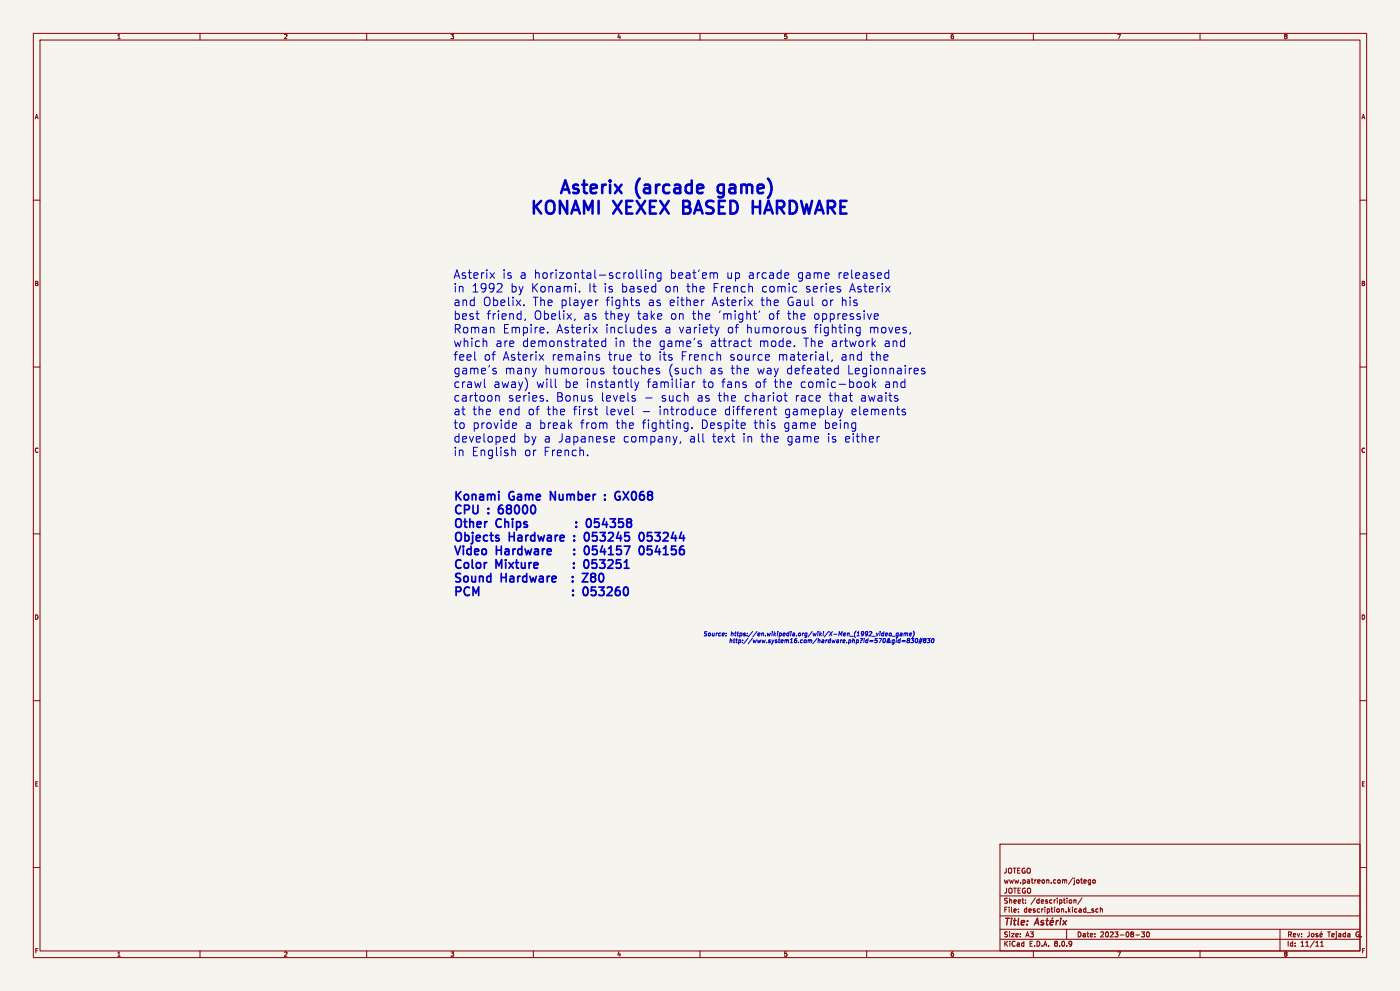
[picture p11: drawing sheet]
<svg xmlns="http://www.w3.org/2000/svg" width="420mm" height="297mm" viewBox="0 0 420 297" stroke-linecap="round" stroke-linejoin="round" font-family="sans-serif">
<defs><g id="words">
<g font-size="5.3" fill="#0000c2">
<text x="172" y="58.4">Asterix</text>
<text x="195.5" y="58.4">(arcade</text>
<text x="221.7" y="58.4">game)</text>
<text x="158.7" y="64.5">KONAMI</text>
<text x="184.4" y="64.5">XEXEX</text>
<text x="206.6" y="64.5">BASED</text>
<text x="229" y="64.5">HARDWARE</text>
</g>
<g font-size="3.5" fill="#0000c2">
<text x="135.9" y="83.7">Asterix</text>
<text x="150.5" y="83.7">is</text>
<text x="155.6" y="83.7">a horizontal-scrolling</text>
<text x="200.5" y="83.7">beat'em</text>
<text x="217.4" y="83.7">up</text>
<text x="223.9" y="83.7">arcade</text>
<text x="238.6" y="83.7">game</text>
<text x="250.6" y="83.7">released</text>
<text x="135.9" y="87.8">in</text>
<text x="141.3" y="87.8">1992</text>
<text x="152.8" y="87.8">by Konami.</text>
<text x="176.1" y="87.8">It</text>
<text x="180.6" y="87.8">is</text>
<text x="185.8" y="87.8">based</text>
<text x="198.8" y="87.8">on</text>
<text x="205.3" y="87.8">the</text>
<text x="213.1" y="87.8">French</text>
<text x="227.7" y="87.8">comic</text>
<text x="240.8" y="87.8">series</text>
<text x="253.9" y="87.8">Asterix</text>
<text x="135.9" y="91.9">and</text>
<text x="144.7" y="91.9">Obelix.</text>
<text x="159.5" y="91.9">The player</text>
<text x="181.3" y="91.9">fights</text>
<text x="193.9" y="91.9">as</text>
<text x="200.2" y="91.9">either</text>
<text x="212.9" y="91.9">Asterix</text>
<text x="227.5" y="91.9">the</text>
<text x="235.3" y="91.9">Gaul</text>
<text x="245.7" y="91.9">or</text>
<text x="251.4" y="91.9">his</text>
<text x="135.9" y="96">best</text>
<text x="135.9" y="100.1">Roman</text>
<text x="145.8" y="96">friend,</text>
<text x="150.6" y="100.1">Empire.</text>
<text x="159.9" y="96">Obelix,</text>
<text x="166.6" y="100.1">Asterix</text>
<text x="174.7" y="96">as</text>
<text x="180.9" y="96">they</text>
<text x="181.2" y="100.1">includes</text>
<text x="190.7" y="96">take</text>
<text x="198.9" y="100.1">a variety</text>
<text x="200.5" y="96">on</text>
<text x="207" y="96">the</text>
<text x="214.8" y="96">'might'</text>
<text x="217.6" y="100.1">of</text>
<text x="223.2" y="100.1">humorous</text>
<text x="229.8" y="96">of</text>
<text x="235.4" y="96">the</text>
<text x="243.2" y="96">oppressive</text>
<text x="243.6" y="100.1">fighting</text>
<text x="260" y="100.1">moves,</text>
<text x="135.9" y="104.2">which</text>
<text x="148.4" y="104.2">are</text>
<text x="156.4" y="104.2">demonstrated</text>
<text x="184" y="104.2">in</text>
<text x="189.4" y="104.2">the</text>
<text x="197.2" y="104.2">game's</text>
<text x="212.5" y="104.2">attract</text>
<text x="227.1" y="104.2">mode.</text>
<text x="240.3" y="104.2">The artwork</text>
<text x="264.4" y="104.2">and</text>
<text x="135.9" y="108.3">feel</text>
<text x="135.9" y="112.4">game's</text>
<text x="144.9" y="108.3">of</text>
<text x="150.5" y="108.3">Asterix</text>
<text x="151.2" y="112.4">many</text>
<text x="163" y="112.4">humorous</text>
<text x="165.1" y="108.3">remains</text>
<text x="182" y="108.3">true</text>
<text x="183.4" y="112.4">touches</text>
<text x="191.4" y="108.3">to</text>
<text x="197" y="108.3">its</text>
<text x="200" y="112.4">(such</text>
<text x="203.6" y="108.3">French</text>
<text x="212.4" y="112.4">as</text>
<text x="218.2" y="108.3">source</text>
<text x="218.7" y="112.4">the</text>
<text x="226.5" y="112.4">way</text>
<text x="232.7" y="108.3">material,</text>
<text x="235.3" y="112.4">defeated</text>
<text x="251.5" y="108.3">and</text>
<text x="253.5" y="112.4">Legionnaires</text>
<text x="260.3" y="108.3">the</text>
<text x="135.9" y="116.5">crawl</text>
<text x="147.8" y="116.5">away)</text>
<text x="160.6" y="116.5">will</text>
<text x="169" y="116.5">be instantly</text>
<text x="193.6" y="116.5">familiar</text>
<text x="210.2" y="116.5">to</text>
<text x="215.8" y="116.5">fans</text>
<text x="225.8" y="116.5">of</text>
<text x="231.5" y="116.5">the</text>
<text x="239.3" y="116.5">comic-book</text>
<text x="264.5" y="116.5">and</text>
<text x="135.9" y="120.6">cartoon</text>
<text x="135.9" y="124.6">at</text>
<text x="141.5" y="124.6">the</text>
<text x="149.3" y="124.6">end</text>
<text x="152.2" y="120.6">series.</text>
<text x="158" y="124.6">of</text>
<text x="163.6" y="124.6">the</text>
<text x="166.5" y="120.6">Bonus</text>
<text x="171.4" y="124.6">first</text>
<text x="179.9" y="120.6">levels</text>
<text x="181.1" y="124.6">level</text>
<text x="196.9" y="124.6">introduce</text>
<text x="197.8" y="120.6">such</text>
<text x="208.5" y="120.6">as</text>
<text x="214.8" y="120.6">the</text>
<text x="216.6" y="124.6">different</text>
<text x="222.6" y="120.6">chariot</text>
<text x="234.6" y="124.6">gameplay</text>
<text x="237.8" y="120.6">race</text>
<text x="247.9" y="120.6">that</text>
<text x="254.5" y="124.6">elements</text>
<text x="257.3" y="120.6">awaits</text>
<text x="135.9" y="128.7">to</text>
<text x="141.5" y="128.7">provide</text>
<text x="157.2" y="128.7">a break</text>
<text x="173.7" y="128.7">from</text>
<text x="184.3" y="128.7">the</text>
<text x="192.1" y="128.7">fighting.</text>
<text x="209.7" y="128.7">Despite</text>
<text x="225.5" y="128.7">this</text>
<text x="234.4" y="128.7">game</text>
<text x="246.4" y="128.7">being</text>
<text x="135.9" y="132.8">developed</text>
<text x="135.9" y="136.9">in</text>
<text x="141.3" y="136.9">English</text>
<text x="156.8" y="132.8">by a Japanese</text>
<text x="157" y="136.9">or</text>
<text x="162.7" y="136.9">French.</text>
<text x="186.5" y="132.8">company,</text>
<text x="206.3" y="132.8">all</text>
<text x="213.1" y="132.8">text</text>
<text x="222.1" y="132.8">in</text>
<text x="227.5" y="132.8">the</text>
<text x="235.3" y="132.8">game</text>
<text x="247.4" y="132.8">is</text>
<text x="252.5" y="132.8">either</text>
<text x="135.9" y="150.2">Konami</text>
<text x="135.9" y="154.3">CPU</text>
<text x="146.6" y="154.3">:</text>
<text x="150.7" y="154.3">68000</text>
<text x="152.9" y="150.2">Game</text>
<text x="166.2" y="150.2">Number</text>
<text x="183.6" y="150.2">:</text>
<text x="187.7" y="150.2">GX068</text>
<text x="135.9" y="158.4">Other</text>
<text x="149" y="158.4">Chips</text>
<text x="180.1" y="158.4">:</text>
<text x="184.2" y="158.4">054358</text>
<text x="135.9" y="162.5">Objects</text>
<text x="135.9" y="166.6">Video</text>
<text x="149" y="166.6">Hardware</text>
<text x="152.9" y="162.5">Hardware</text>
<text x="175.4" y="166.6">:</text>
<text x="177.5" y="162.5">053245</text>
<text x="179.6" y="166.6">054157</text>
<text x="195" y="162.5">053244</text>
<text x="197" y="166.6">054156</text>
<text x="135.9" y="170.6">Color</text>
<text x="148.9" y="170.6">Mixture</text>
<text x="177.3" y="170.6">:</text>
<text x="181.5" y="170.6">053251</text>
<text x="135.9" y="174.7">Sound</text>
<text x="135.9" y="178.8">PCM</text>
<text x="150.5" y="174.7">Hardware</text>
<text x="173.9" y="174.7">:</text>
<text x="178.1" y="174.7">Z80</text>
<text x="185.2" y="178.8">:</text>
</g>
<text font-size="2.8" fill="#840000" x="301" y="277.9">Title:</text>
<g font-size="2.1" fill="#840000">
<text x="301" y="262">JOTEGO</text>
<text x="301" y="268.2">JOTEGO</text>
<text x="301" y="265">www.patreon.com/jotego</text>
<text x="301" y="273.7">File:</text>
<text x="301" y="271">Sheet:</text>
<text x="307.1" y="273.7">description.kicad_sch</text>
<text x="309.2" y="271">/description/</text>
<text x="301" y="281.1">Size:</text>
<text x="307.6" y="281.1">A3</text>
<text x="323" y="281.1">Date:</text>
<text x="330" y="281.1">2023-08-30</text>
<text x="386" y="281.3">Rev:</text>
<text x="399.1" y="281.3">Tejada</text>
<text x="408.1" y="281.3">G.</text>
<text x="301" y="283.9">KiCad</text>
<text x="308.7" y="283.9">E.D.A.</text>
<text x="316.3" y="283.9">8.0.9</text>
<text x="386" y="283.9">Id:</text>
<text x="390.1" y="283.9">11/11</text>
</g>
<g font-size="1.8" fill="#840000">
<text x="35" y="11.9">1</text>
<text x="85" y="11.9">2</text>
<text x="135" y="11.9">3</text>
<text x="185" y="11.9">4</text>
<text x="235" y="11.9">5</text>
<text x="285" y="11.9">6</text>
<text x="335" y="11.9">7</text>
<text x="385" y="11.9">8</text>
<text x="10.3" y="35.9">A</text>
<text x="408.3" y="35.9">A</text>
<text x="10.3" y="85.9">B</text>
<text x="408.2" y="85.9">B</text>
<text x="10.3" y="135.9">C</text>
<text x="408.2" y="135.9">C</text>
<text x="10.3" y="185.9">D</text>
<text x="408.2" y="185.9">D</text>
<text x="10.3" y="235.9">E</text>
<text x="408.3" y="235.9">E</text>
<text x="10.3" y="285.9">F</text>
<text x="35" y="286.9">1</text>
<text x="85" y="286.9">2</text>
<text x="135" y="286.9">3</text>
<text x="185" y="286.9">4</text>
<text x="235" y="286.9">5</text>
<text x="285" y="286.9">6</text>
<text x="335" y="286.9">7</text>
<text x="385" y="286.9">8</text>
<text x="408.3" y="285.9">F</text>
</g>
<g font-size="1.8" fill="#0000c2">
<text x="210.8" y="190.7">Source:</text>
<text x="219.4" y="190.7">https://en.wikipedia.org/wiki/X-Men_(1992_video_game)</text>
<text x="220" y="192.8">http://www.system16.com/hardware.php?id=570&amp;gid=830#830</text>
</g>
</g></defs>
<path d="M0 0h420v297h-420z" fill="#f5f4ef" stroke="#f5f4ef" stroke-width=".3"/>
<g fill="none" stroke="#840000" stroke-width=".3">
<path d="M10 10h400v277h-400zM12 12h396v273h-396zM60 10v2M110 10v2M160 10v2M210 10v2M260 10v2M310 10v2M360 10v2M10 60h2M408 60h2M10 110h2"/>
<path d="M408 110h2M10 160h2M408 160h2M10 210h2M408 210h2M300 253h108v32h-108zM10 260h2M300 278.5h108M300 274.5h108M300 268.5h108M305.5 273.2v.2M305.5 272.5v.1"/>
<path d="M307.7 270.5v.2M307.7 269.8v.1M320 278.5v3M321.2 269.7l.3 .3v.4l-.3 .3M322.2 269.8h.5l.1 .9M322.2 269.7v1M324.2 263.7h.5M324.6 264.7h.1M324.6 269.1l-1.3 1.9M325.2 264.2l.7-.2-.1-.2-.4-.1-.2 .2v.7h.6M327.2 263.8l-.5-.1-.3 .3 .2 .6h.6M327.2 263.7v1.2l-.3 .3-.4-.1"/>
<path d="M327.6 272.8l.6 .4-.3 .2-.4-.1M327.6 272.5h.5M327.9 263.8h.6l-.1 .8-.5-.1zM329.4 272.5l-.4-.1-.3 .3 .2 .6h.5M330.1 272.5h.6v.9M330.1 271.9v1.5M342.4 279.3h1l-.5 .6h.3M343.2 279.9l.1 .1M344.1 279.4l.2-.1a.73 .73 0 0 1 .5 .8 .73 .73 0 0 1-.6 .6l-.3-.5zM384 278.5v6.5M392.8 279.3l-.1 1.3-.5 .2M393.5 279.9l.4-.1 .3 .3v.4l-.3 .3-.5-.3z"/>
<path d="M395.3 279.9l-.3-.1-.2 .2 .5 .4v.3h-.5M396.5 279.2l-.2 .2M398.3 279.3h.8M407.5 279.3a.72 .72 0 0 0-.8 .8 .72 .72 0 0 0 .9 .6M408 260h2M60 285v2M110 285v2M160 285v2M210 285v2M260 285v2M300 281.5h108M310 285v2"/>
<path d="M340.7 280.2h1.2M343.3 280l-.1 .7-.8-.1M360 285v2M396 280.3l.7-.2-.1-.2-.4-.1-.2 .2v.7h.6M396.2 283.6h.8M396.2 282.5l.4-.4v1.5M407.4 280.1h.3"/>
</g>
<g fill="none" stroke="#840000" stroke-width=".4">
<path d="M310.3 277.2l.9-2 .4 2M310.5 276.6h1M313.1 276l-.5-.1-.3 .4 .7 .3v.5h-.8M313.8 275.9h.7M314.2 275.2l-.3 1.7 .5 .3M315 276.5l1-.2v-.3h-.8l-.2 .9 .2 .3 .6-.1M315.9 275.1l-.3 .3M316.9 275.9l-.1 1.3M317.5 275.9l-.6 .4M318.2 275.9l-.2 1.3M318.3 275.2l-.1 .2M318.9 275.9l.9 1.3"/>
<path d="M320 275.9l-1.2 1.3"/>
</g>
<g fill="none" stroke="#0000c2" stroke-width=".3">
<path d="M147 81.7l1.3 1.7M148.3 81.7l-1.3 1.7M150.1 85l.5 .5-.1 .6-1.4 1.4h1.5M157.2 91.4v.2M157.6 95.6l-.2 .5M164.3 99.5v.3M172.5 95.6l-.2 .5M173.8 87.3v.2M177.8 98.1l1.4 1.7M178.7 89.9v1.7M179.2 98.1l-1.4 1.7M179.4 89.9l-.5 .1-.2 .4"/>
<path d="M190.8 90.4l1.1 .7-.4 .5-.7-.1M191 80.9v2.2l.4 .3M191.7 90l-.6-.1-.3 .4M192.4 80.9v2.2l.3 .3M193.7 80.9v.2M193.7 81.7v1.7M194.9 81.7v1.7M194.9 82l.4-.3 .6 .2 .1 1.5M196 85.8l.7 .1M196.7 87.4l-.7 .1M196.7 85v2.5M196.7 98.2l-.6-.1-.4 .4 .2 .3 .8 .3v.6h-1"/>
<path d="M198.3 81.9l-.7-.2-.5 .5v.7l.2 .4h1M198.3 81.7v2.1l-.5 .5-.6-.1M198.4 94.1l.1 .5-1.2 .3M210.5 89.9v1.7M211.2 89.9l-.5 .1-.2 .4M213.8 81.7l.3 .4M214.1 82.1l.4-.4 .6 .2 .1 1.5M214.1 82.1v1.3M214.5 98.1l.6 1.7M215.1 99.8l-.4 .7M215.7 98.1l-.6 1.7M224.4 89.9l1.3 1.7"/>
<path d="M225 85.8l.6 .1 .1 .3v1.3M225.7 89.9l-1.3 1.7M226 94h.9M226.3 93.2v2.1l.6 .4M227.9 93.2l-.2 .4M235.8 81.7l.7 .2 .1 .4-1.2 .3M236.5 83.3l-.7 .1M238.1 87.4h.9M238.1 85.9h.9M241.3 94.1l.2 .5-1.2 .3M241.6 98.2l-.6-.1-.4 .4 .1 .3 .9 .3v.6h-1M243.8 91.5l.2 .1"/>
<path d="M248.4 81.7l.3 .6-1.2 .3M248.6 83.3l-.2 .1M251.3 86.6l.8 .2 .1 .4-.3 .3-.8-.1M251.3 85.9h.8M257.1 90.9v.6M258 98.2l-.7-.1-.5 .5v.7l.3 .4h.9M258 98.1v2.1l-.2 .3M262.3 94.9l1.2-.3-.1-.5-.8-.1-.3 .4 .1 1.2h1M265.6 85.8l1.4 1.7M266.6 81.9l-.7-.2-.5 .5v.7l.3 .4h.9M266.6 80.9v2.5M267 85.8l-1.4 1.7"/>
<path d="M273.1 99.7l-.2 .5M142.5 107.8l.3 .2M145.3 113.6v2.2l.4 .3M145.9 102.3l.1 1.6M148.2 111.2l.6 .1 .1 .4-.3 .4h-.5M148.2 110.4l.6 .1M148.7 118.8l.4-.3 .6 .2 .1 1.5M161.8 106.3l1.3 1.7M163.1 106.3l-1.3 1.7M164.2 120v.2M166.6 113.6v2.2l.4 .3M177.6 119.5v.6"/>
<path d="M178.7 102.2l.7 .1 .1 .5-1.2 .2M178.8 106.8l1.1 .7-.4 .5-.7-.2M179.4 103.8l-.7 .1M179.8 106.4l-.6-.1-.4 .3M181.1 110.5l-.6-.1-.4 .3 .2 .4 .8 .2v.6h-1M181.7 102.3l-.7-.1-.5 .5v.7l.2 .4h1M181.7 101.3v2.6M189 106.3l.3 .6-1.2 .2M189.2 107.8l-.2 .2M189.5 116l.2 .1M189.9 118.5l.6 .2M189.9 119.4l.6 .1 .2 .4-.4 .3h-.5"/>
<path d="M190.4 114.5l.6 1.6M191 116.1l-.2 .6-.4 .3M191.6 114.5l-.6 1.6M193.7 119.3h1.9M196.8 110.8l1.1 .8-.3 .5-.8-.2M197.8 110.5l-.6-.1-.4 .3M206.1 114.5l.4 .3v1.3M206.3 118.7l.1 1.5M206.5 116l-.8 .1M206.5 115.1l-.8 .1M207.7 114.5v1.6M208.4 114.5l-.4 .1-.3 .3"/>
<path d="M209.5 102.9l.9 .3 .1 .3-.4 .4-.7-.1M209.5 102.3h.9M209.5 110.4l.6 .1 .2 .2v1.4M215.5 106.3l.6 .1 .1 .2v1.4M223.4 102.2l.3 .1M223.6 115.3l.3 .4-.3 .4M223.6 114.5l.2 .1M223.7 103.8l-.3 .1M224.4 102.2h1M224.8 101.3v2.2l.6 .4M229.7 107.8h1M229.7 106.4l.8-.1 .3 .6-1.2 .2"/>
<path d="M234.3 118.8v1.2M235.2 118.5h.9M235.5 117.7v2.2l.6 .3M238.3 103.6v.3M245.7 118.5l.4 .6-1.3 .3M248.2 105.4v2.2l.4 .4M249.7 107.8l-.3 .5M251.5 110.5l-.7-.1-.5 .4v.8l.2 .3h1M251.5 109.5v2.6M254.8 118.5h.9M255.1 117.7v2.2l.6 .3M259.5 114.7l.3-.2 .8 .2 .1 1-.3 .3-.6 .1-.3-.2z"/>
<path d="M261.7 101.3v2.6M261.8 113.6v2.5M261.9 102.9l.7 1M262 115.2l.7 .9M262.6 102.2l-.9 1M262.7 114.5l-.9 .9M266.3 106.4l.1 .5-1.2 .2M268.3 119l1.1 .8-.4 .4-.7-.1M269.3 118.7l-.6-.2-.4 .4M271.2 114.5l.3 .1M271.5 113.6v2.5M271.5 116l-.3 .1"/>
<path d="M274.6 110.4l.7 .1 .1 .5-1.2 .2M275.3 111.9l-.7 .2M277.4 110.5l-.6-.1-.4 .3 .1 .4 .9 .2v.6h-1M153.2 132l.4 .5 .8-.1M153.6 135h.9l.1 1.6M154.1 126.7l.8 .1 .1 .5-1.2 .3M154.4 130v2.5M154.4 130.9l-.8-.1-.4 .5M154.9 128.3l-.8 .1M170.8 127.4l.7 1M171.5 126.7l-.9 1M176.3 136.3v.3"/>
<path d="M178.3 122.6h1M178.7 121.8v2.2l.6 .3M181.7 126.7l.4 .4v1.3M183.3 132.4h.9M183.3 130.9l.7-.1 .4 .6-1.2 .3M189.7 121.8v2.2l.4 .3M193 123.4h1.9M203.1 130.8l-.6 1.7M204.2 132.4l-.2 .5M205.3 128.2l.4 .2 .7-.1M206.4 126.7v2.1l-.3 .3M206.4 126.8l-.7-.1-.4 .3"/>
<path d="M207.6 128.2v.2M210.9 130v2.1l.3 .4M213.5 123.5l1.2-.3-.1-.4-.7-.2-.4 .4 .1 1.2h1M219.4 130.8h1M219.9 132.4l.5 .1M222.7 126.7l.7 .1 .2 .5-1.3 .3M223.4 128.3l-.7 .1M230.5 122.6l.6 .2 .1 .2v1.3M231.8 127.6l.6 .1 .1 .3-.4 .4h-.4M231.8 126.7l.6 .1M232 122.6h1M232.4 121.8v2.2l.6 .3"/>
<path d="M244.2 126.7l.4 .6-1.2 .3M244.5 128.3l-.3 .1M245.2 130.8l.4 .6-1.2 .3M245.5 132.4l-.3 .1M245.9 120.1l-.2 .1M251.6 122.6l.6 1.7M252.2 124.3l-.3 .7M252.8 122.6l-.6 1.7M256 126.7l.7 .1M256.7 128.3l-.7 .1M256.7 126.7v2.1l-.2 .3M263.1 130.8v1.7"/>
<path d="M263.8 130.8l-.4 .1-.3 .4M271.6 122.8l-.6-.2-.4 .4 .1 .4 .9 .2v.6h-1M219.1 191.4l-.1 1.2M219.5 191.8l-.4 .1M219.6 192l-.1 .6M266.8 189.9h.6l-.2 .6h-.4zM267.6 190.7h.9M269.5 189.8h-.5l-.2 .5 .2 .3 .4-.1M269.5 189.7l-.2 1.2M270.1 189.8h.5l-.1 .8M270.6 190l-.6 .3 .1 .3 .5-.1M271.2 189.9l.4-.2 .2 .2"/>
<path d="M271.3 189.7l-.1 .9M271.8 189.9l.5-.1-.1 .8M271.8 189.9l-.1 .7M272.8 190.2l.7-.2-.1-.2-.5 .1v.6h.4M273.4 191.4h.8l-.5 .4 .3 .2-.1 .5h-.7M274 189.1a1.47 1.47 0 0 1-.2 2M274.7 191.5l.2-.1a.6 .6 0 0 1 .4 .7 .6 .6 0 0 1-.7 .4zM275.6 192.3h.9M275.8 191.8h.9M276.2 191.2l-.5 1.7M276.6 191.2l-.5 1.7M277.3 191.9l-.3 .2 .1 .5a.42 .42 0 0 0 .5-.1 .42 .42 0 0 0 0-.5l-.1-.1"/>
<path d="M277.3 191.9h.2M277.8 191.7l-.3 .2M277.8 191.6l-.2-.2h-.4l-.1 .3 .2 .2M277.8 191.6v.1M278.3 191.4h.8l-.5 .4 .3 .2-.1 .5h-.7M279.6 191.5l.2-.1a.6 .6 0 0 1 .4 .7 .6 .6 0 0 1-.7 .4z"/>
</g>
<g fill="none" stroke="#0000c2" stroke-width=".51">
<path d="M149.6 152v1.7M149.6 152.6l-.1 .3M165.1 149.9v-2.6l1.5 2.6M172.9 157.8v.2M172.9 156.5v.2M176.3 155.6l.2-.1a1.38 1.38 0 0 1 1 1.1 1.38 1.38 0 0 1-.5 1.3l-.3 .1a1.38 1.38 0 0 1-.9-1 1.38 1.38 0 0 1 .5-1.4zM176.5 159.8l-.4-.2a1.38 1.38 0 0 0-1 1 1.38 1.38 0 0 0 .6 1.4l.4 .1 .4-.2M178.3 157.8l1 .2M179.6 155.5h-1.2l-.1 1.2 1-.2M180.7 157.2h1.6M181.5 149.6v.3M181.5 148.3v.2"/>
<path d="M183 155.5h1.6M183 157.8l.2 .1M185.3 147.3l.6 .1M185.6 148.8h.5v.8l-.5 .3M192.3 159.6a1.59 1.59 0 0 0 0 2.5 1.38 1.38 0 0 0 1-1 1.38 1.38 0 0 0-.5-1.4l-.2-.1M171.8 174.2v.2M171.8 172.8v.3M171.9 178.2v.3M171.9 176.9v.3M172.1 170.1v.2M172.1 168.7v.3M172.3 164.6v.3"/>
<path d="M172.3 166v.2M172.3 161.9v.2M172.3 160.6v.2M174.7 171.9h1.7l-1.7 2.5h1.7M175.5 175.9a1.59 1.59 0 0 0 0 2.6 1.38 1.38 0 0 0 1-1.1 1.38 1.38 0 0 0-.5-1.3l-.2-.2M175.8 167.8a1.59 1.59 0 0 0 0 2.5l.5-.1 .2-.4M176 167.8l.5 .4M177.5 175.9l-.2 1.3 .4-.3 .9 .1 .2 1-.5 .5-1-.3M177.7 166l1 .2M177.8 163.7l-.1 1.2 1-.3M179.9 170.1l.4 .2h.7M181.2 175.9l-.8 1 .7 .3v1l-.4 .3h-.7l-.4-.3"/>
<path d="M182.5 175.9l-.3 .3M183.2 175.9l.4 .5-.1 .6-1.4 1.5h1.5M187.3 176.2l.3-.3a1.38 1.38 0 0 1 1 1.1 1.38 1.38 0 0 1-.5 1.4l-.5 .1-.3-.3M192.3 163.7a1.38 1.38 0 0 1 1 1 1.38 1.38 0 0 1-.5 1.4l-.5 .1M194.3 163.7l-.1 1.2 .3-.3 .9 .2 .2 .9-.5 .5-.9-.2"/>
</g>
<g fill="none" stroke="#0000c2" stroke-width=".76">
<path d="M168.3 57.9l1.3-3.8 1.3 3.8M168.7 56.8h1.8M191.9 53.5l-.2 .2M194.4 55.3l-1 .2M194.6 56.4h-.9a.75 .75 0 0 0-.5 .8 .75 .75 0 0 0 .5 .7h.9M216 55.3l1.1 .2M217.1 57.7l-1.1 .2M217.1 55.3v3.1l-.2 .4M218.9 55.5l.4-.2 1.1 .2M220.2 56.4h-.9a.75 .75 0 0 0-.6 .8 .75 .75 0 0 0 .6 .7h.9M205 60.2v3.8h1.4M205 62h1.2"/>
<path d="M225.8 62h2.2"/>
</g>
<use href="#words"/>
</svg>
